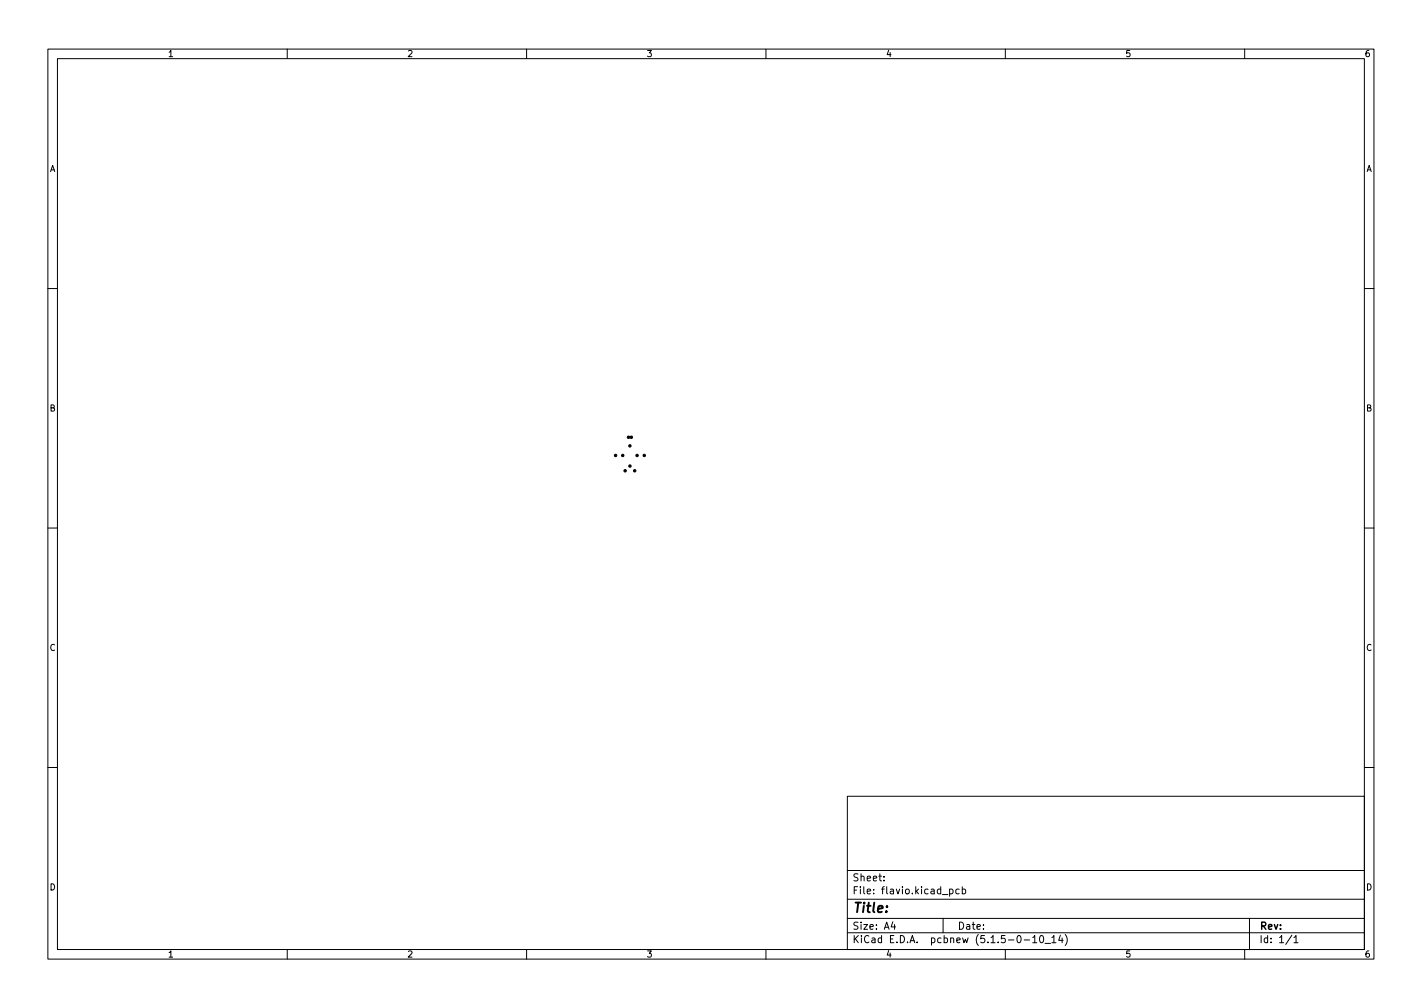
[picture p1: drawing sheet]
<svg xmlns="http://www.w3.org/2000/svg" width="297mm" height="210mm" viewBox="0 0 297 210" stroke-linecap="round" stroke-linejoin="round" font-family="sans-serif">
<defs><g id="words">
<text font-size="2.8" x="178" y="190.6">Title:</text>
<g font-size="2.1">
<text x="178" y="184">Sheet:</text>
<text x="178" y="186.7">File: flavio.kicad_pcb</text>
<text x="178" y="196.9">KiCad E.D.A. pcbnew (5.1.5-0-10_14)</text>
<text x="178" y="194.1">Size: A4</text>
<text x="200" y="194.1">Date:</text>
<text x="263" y="194.1">Rev:</text>
<text x="263" y="196.9">Id: 1/1</text>
</g>
<g font-size="1.8">
<text x="35" y="11.9">1</text>
<text x="85" y="11.9">2</text>
<text x="135" y="11.9">3</text>
<text x="185" y="11.9">4</text>
<text x="235" y="11.9">5</text>
<text x="285" y="11.9">6</text>
<text x="10.3" y="35.9">A</text>
<text x="285.3" y="35.9">A</text>
<text x="10.3" y="85.9">B</text>
<text x="285.3" y="85.9">B</text>
<text x="10.3" y="135.9">C</text>
<text x="285.3" y="135.9">C</text>
<text x="10.3" y="185.9">D</text>
<text x="285.3" y="185.9">D</text>
<text x="35" y="199.9">1</text>
<text x="85" y="199.9">2</text>
<text x="135" y="199.9">3</text>
<text x="185" y="199.9">4</text>
<text x="235" y="199.9">5</text>
<text x="285" y="199.9">6</text>
</g>
</g></defs>
<g fill="none" stroke="#000" stroke-width=".21">
<path d="M10 10.2h277v190.1h-277zM12 12.2h273v186.1h-273zM60 10.2v2M110 10.2v2M160 10.2v2M210 10.2v2M260 10.2v2M10 60.2h2M285 60.2h2M10 110.2h2M285 110.2h2M10 160.2h2"/>
<path d="M177 166.3h108v32h-108zM285 160.2h2M60 198.3v2M110 198.3v2M160 198.3v2M177 194.8h108M177 191.8h108M177 187.8h108M177 181.8h108M184.6 183.8v.1M184.6 183v.1M186.5 192.5l-.4 1h1"/>
<path d="M186.9 193v1M197 191.8v3M198.4 185.7l.4-.1 .3 .3-.2 .7h-.5M198.4 185.6v1.5M200.4 185.7l-.5-.1-.3 .3 .2 .7h.6M201 185.7l.4-.1 .3 .3-.1 .7h-.6M201 185.1v1.5M210 198.3v2M213.9 196.3h1.2M215.7 195.8l.4-.5v1.5M215.7 196.8h.9M217.3 195.5l.2-.2a.8 .8 0 0 1 .5 .8 .8 .8 0 0 1-.5 .7l-.2-.1-.2-.4z"/>
<path d="M218.3 197h1.1M219.7 195.8l.4-.5v1.5M219.7 196.8h.9M221.5 195.3l-.4 1h1M221.9 195.8v1M222.5 195.1a1.72 1.72 0 0 1 0 2.3M260 198.3v2M261 191.8v6.5M269.9 195.3l-1.3 1.9M270.3 195.8l.4-.5v1.5M270.3 196.8h.8"/>
</g>
<g fill="#000" stroke="#000" stroke-width=".21">
<path d="M131.1 91.1l.5 .1a.27 .27 0 0 1 .5 0 .27 .27 0 0 1-.1 .4 .27 .27 0 0 1-.4-.2h-.1a.25 .25 0 0 1-.4 .1 .25 .25 0 0 1 0-.4z"/>
<circle cx="128.6" cy="95.1" r=".25"/>
<circle cx="130.1" cy="95.1" r=".25"/>
<circle cx="130.6" cy="98.3" r=".25"/>
<circle cx="131.6" cy="93.1" r=".25"/>
<circle cx="131.6" cy="97.3" r=".25"/>
<circle cx="132.6" cy="98.3" r=".25"/>
<circle cx="133.1" cy="95.1" r=".25"/>
<circle cx="134.6" cy="95.1" r=".25"/>
</g>
<use href="#words"/>
</svg>
